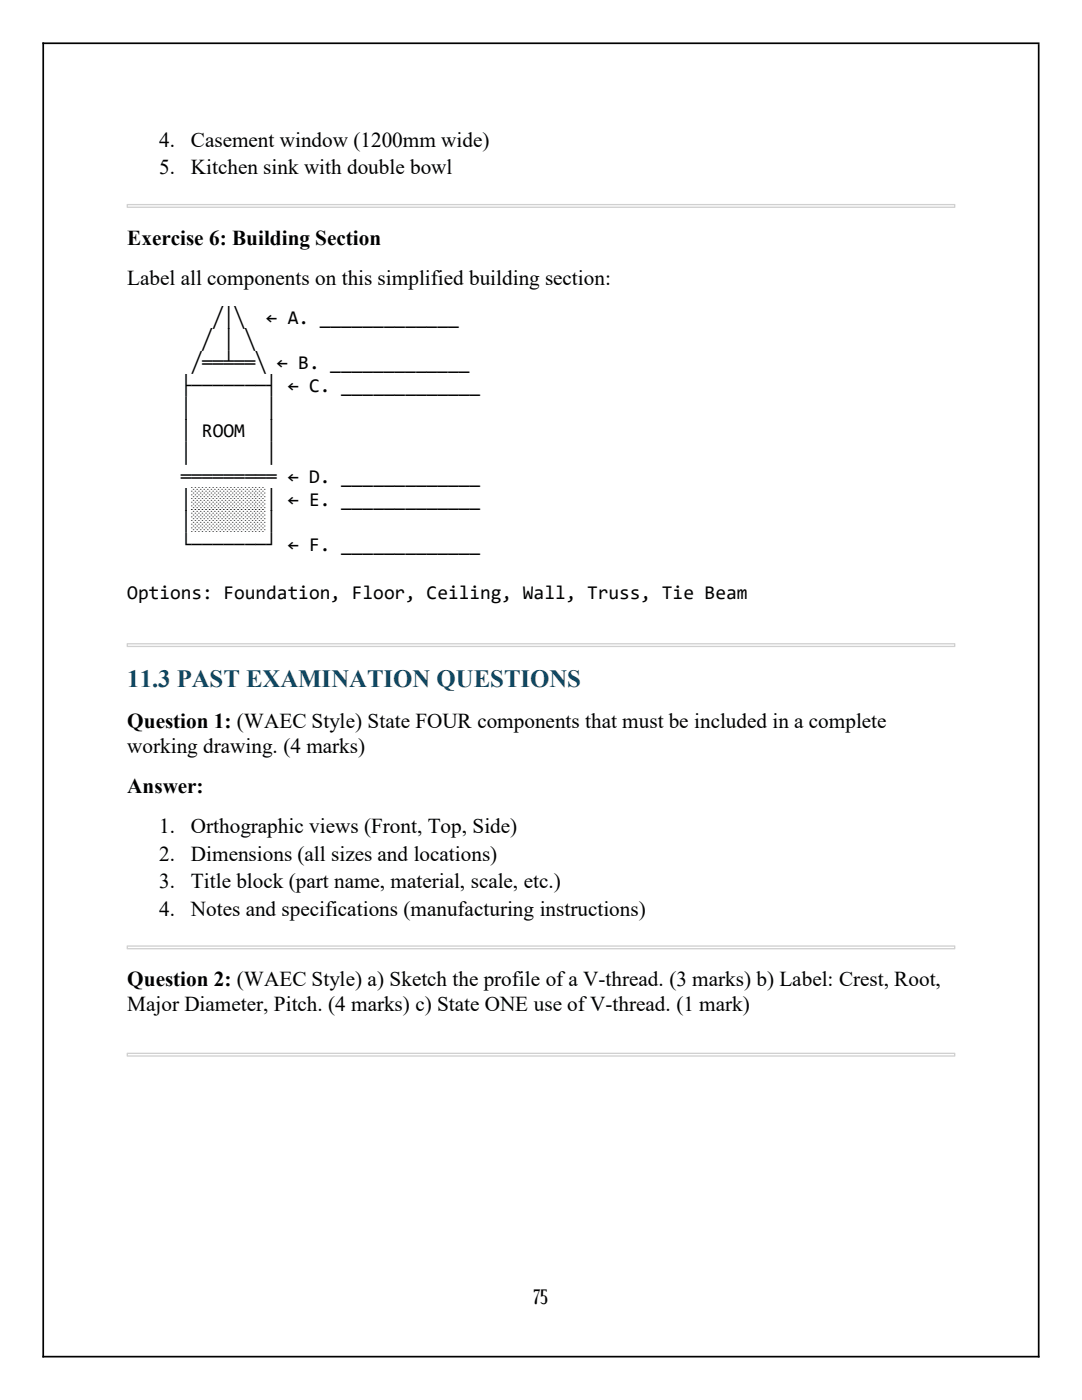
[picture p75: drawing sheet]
<svg xmlns="http://www.w3.org/2000/svg" width="216mm" height="279mm" viewBox="0 0 216 279" stroke-linecap="round" stroke-linejoin="round" font-family="sans-serif">
<defs><g id="words">
<text font-size="5" fill="#0f4761" x="25.4" y="137.1">11.3 PAST EXAMINATION QUESTIONS</text>
<g font-size="4.2">
<text x="31.8" y="29.4">4.</text>
<text x="38.1" y="29.4">Casement window (1200mm wide)</text>
<text x="31.8" y="34.8">5.</text>
<text x="38.1" y="34.8">Kitchen sink with double bowl</text>
<text x="25.4" y="48.9">Exercise 6: Building Section</text>
<text x="25.4" y="56.9">Label all components on this simplified building section:</text>
<text x="25.4" y="145.3">Question 1: (WAEC Style) State FOUR components that must be included in a complete</text>
<text x="25.4" y="150.2">working drawing. (4 marks)</text>
<text x="25.4" y="158.3">Answer:</text>
<text x="31.7" y="166.3">1.</text>
<text x="38.1" y="166.3">Orthographic views (Front, Top, Side)</text>
<text x="31.7" y="171.8">2.</text>
<text x="38.1" y="171.8">Dimensions (all sizes and locations)</text>
<text x="31.7" y="177.3">3.</text>
<text x="38.1" y="177.3">Title block (part name, material, scale, etc.)</text>
<text x="31.7" y="182.8">4.</text>
<text x="38.1" y="182.8">Notes and specifications (manufacturing instructions)</text>
<text x="25.4" y="196.8">Question 2: (WAEC Style) a) Sketch the profile ofa V-thread. (3 marks) b) Label: Crest, Root,</text>
<text x="25.4" y="201.7">Major Diameter, Pitch. (4 marks) c) State ONE use ofV-thread. (1 mark)</text>
<text x="106.6" y="260.3">75</text>
</g>
<g font-size="3.9">
<text x="42.5" y="64.6">╱│╲</text>
<text x="53.1" y="64.6">← A. _____________</text>
<text x="40.3" y="69.1">╱ │ ╲</text>
<text x="38.2" y="73.7">╱══╧══╲ ← B. _____________</text>
<text x="36.1" y="78.2">├───────┤ ← C. _____________</text>
<text x="36.1" y="82.7">│</text>
<text x="53.1" y="82.7">│</text>
<text x="36.1" y="87.3">│ ROOM</text>
<text x="53.1" y="87.3">│</text>
<text x="36.1" y="91.8">│</text>
<text x="53.1" y="91.8">│</text>
<text x="36.1" y="96.4">═════════ ← D. _____________</text>
<text x="36.1" y="100.9">│░░░░░░░│ ← E. _____________</text>
<text x="36.1" y="105.5">│░░░░░░░│</text>
<text x="36.1" y="110">└───────┘ ← F. _____________</text>
<text x="25.4" y="119.5">Options: Foundation, Floor, Ceiling, Wall, Truss, Tie Beam</text>
</g>
</g></defs>
<g fill="#d0d0d0">
<path d="M25.4 41l.1-.2v.6l-.1-.2h165.1l-.1 .2v-.6l.1 .2zM25.3 40.8l165.2-.1 .1 .1v.6l-.1 .1h-165.1l-.1-.1z"/>
<path d="M25.4 128.6l.1-.1v.5l-.1-.1h165.1l-.1 .1v-.5l.1 .1zM25.3 128.4l165.2-.1 .1 .1v.6l-.1 .1h-165.1l-.1-.1z"/>
<path d="M25.5 188.8v.5l-.1-.1h165.1l-.1 .1v-.5l.1 .1h-165.1zM25.3 188.7h165.2l.1 .1v.5l-.1 .2h-165.1l-.1-.2z"/>
<path d="M25.4 210.4l.1-.2v.5l-.1-.1h165.1l-.1 .1v-.5l.1 .2zM25.3 210.1h165.2l.1 .1v.5l-.1 .2h-165.1l-.1-.2z"/>
</g>
<path d="M8.5 8.6h198.9M8.6 8.5v262.4M207.3 8.8v262.1M8.5 270.7h198.9" fill="none" stroke="#000" stroke-width=".34"/>
<use href="#words"/>
</svg>
